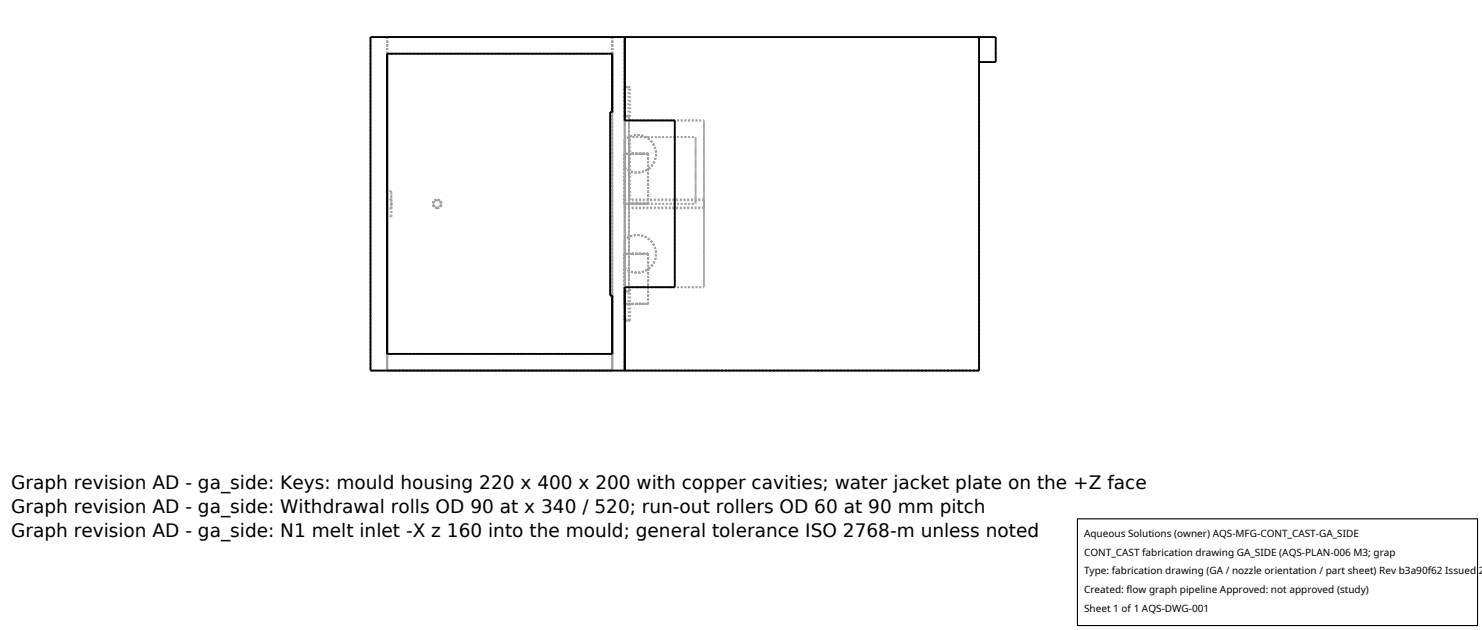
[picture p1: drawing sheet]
<svg xmlns="http://www.w3.org/2000/svg" width="212mm" height="90mm" viewBox="0 0 212 90" stroke-linecap="round" stroke-linejoin="round" font-family="sans-serif">
<defs><g id="words">
<g font-size="2.6">
<text x="1.6" y="69.8">Graph revision AD - ga_side: Keys: mould housing 220 x 400 x 200 with copper cavities; water jacket plate on the +Z face</text>
<text x="1.6" y="73.3">Graph revision AD - ga_side: Withdrawal rolls OD 90 at x 340 / 520; run-out rollers OD 60 at 90 mm pitch</text>
<text x="1.6" y="76.7">Graph revision AD - ga_side: N1 melt inlet -X z 160 into the mould; general tolerance ISO 2768-m unless noted</text>
</g>
<g font-size="1.4">
<text x="154.8" y="76.6">Aqueous Solutions (owner) AQS-MFG-CONT_CAST-GA_SIDE</text>
<text x="154.8" y="79.3">CONT_CAST fabrication drawing GA_SIDE (AQS-PLAN-006 M3; grap</text>
<text x="154.8" y="82">Type: fabrication drawing (GA / nozzle orientation / part sheet) Rev b3a90f62 Issued 2</text>
<text x="154.8" y="84.7">Created: flow graph pipeline Approved: not approved (study)</text>
<text x="154.8" y="87.4">Sheet 1 of 1 AQS-DWG-001</text>
</g>
</g></defs>
<g fill="none" stroke="#a0a0a0" stroke-width=".26" stroke-dasharray=".3 .3" stroke-linecap="butt">
<path d="M52.9 5.3h36.3M52.9 5.3v47.6M55.3 7.7h32.1M55.3 7.7v42.8M55.3 5.3h32.1M55.3 5.3v47.6M55.3 5.3v2.4M87.1 16h.3M87.4 7.7v42.8M87.4 5.3v47.6M87.4 7.7v-2.4M87.4 5.3v2.4"/>
<path d="M89.2 5.3v47.6M89.2 5.3h50.6M89.2 16.6v25M89.2 5.3v11.3M89.2 16.6h.6M89.2 17.2v23.8M89.2 16.6v-4.2M89.2 20v4M89.2 17.2h7.2M89.2 12.4h.8M89.2 12.4h.6M89.8 12.4h-.6"/>
<path d="M89.8 16.6h-.6M89.8 16.6v-4.2M89.8 17.2h10.7M89.8 17.2v-.6M89.8 16.6v25M89.8 17.2h.2M89.8 19.6h9.6M89.8 19.6h.2M89.8 19.6v9.5M90 17.2h-.2M90 12.4h-.8M90 19.6h-.2"/>
<path d="M90 17.2v-4.8M96.4 17.2v23.8M99.4 19.6v9.5M100.5 17.2v23.8M139.8 5.3h2.4M139.8 8.9v44M139.8 5.3v3.6M139.8 8.9h2.4M142.2 5.3v3.6M55.3 29.1v-1.8M55.3 27.3v3.6M55.3 30.9v-1.8"/>
<path d="M55.3 29.1v-.6M55.3 28.5v1.2M55.3 29.7v-.6M55.9 29.1v1.8M55.9 30.9v-3.6M55.9 27.3v1.8M55.9 29.1v.6M55.9 29.7v-1.2M55.9 28.5v.6M55.9 27.3h-.6M55.9 30.9h-.6M55.9 28.5h-.6"/>
<path d="M55.9 29.7h-.6M62.4 29.7l-.4-.1-.2-.5 .2-.4 .4-.2 .5 .1 .2 .5-.2 .4-.5 .2M62.4 29.7l.5-.1 .2-.5-.2-.4-.4-.2-.5 .1-.2 .5 .2 .4 .4 .2M62.4 29.6l.4-.1 .2-.4-.2-.3-.4-.2-.3 .1-.2 .4 .2 .3 .3 .2M62.4 29.6l-.3-.1-.2-.4 .2-.3 .3-.2 .4 .1 .2 .4-.2 .3-.4 .2M89.2 29.1v-7.1M89.2 29.1v-.6M89.2 28.5v1.2M89.2 29.7v-.6M89.2 34.3v3.9M89.2 24l.6 .4 .8 .2h.7l.8-.2 .7-.4 .5-.6 .3-.7 .1-.7-.1-.8-.3-.7-.5-.6-.7-.4-.8-.2h-.7l-.8 .3-.6 .4M89.2 29.1h3.4"/>
<path d="M89.2 22h3.4M89.2 29.1h1.2M89.2 38.2l.6 .4 .8 .3h.7l.8-.2 .7-.4 .5-.6 .3-.7 .1-.7-.1-.8-.3-.7-.5-.6-.7-.4-.8-.2h-.7l-.8 .3-.6 .4M89.2 36.2h3.4M89.2 29.1v-.5M89.2 28.6v1M89.2 29.6v-.5M89.8 29.1v-9.5M89.8 29.1h9.6M89.8 29.1h.2M90 29.1h-.2M90 29.1v-9.5"/>
<path d="M90.4 29.1h.7M90.4 29.1l.1-.2h.2h.3l.1 .2M91.1 29.1h1.5M92.6 29.1h-3.4M92.6 22h-3.4M92.6 36.2h-3.4M92.6 29.1v-7.1M99.4 29.1v-9.5M100.5 29.1v.6M100.5 29.7v-1.2M100.5 28.5v.6M100.5 29.1v.5"/>
<path d="M100.5 29.6v-1M100.5 28.6v.5M100.5 28.5h-11.3M100.5 29.7h-11.3M100.5 28.6h-11.3M100.5 29.6h-11.3M55.3 50.5h32.1M55.3 52.9h32.1M55.3 50.5v2.4M87.1 42.2v-26.2M87.1 42.2h.3M87.4 52.9v-2.4"/>
<path d="M87.4 50.5v2.4M89.2 52.9h-36.3M89.2 52.9h50.6M89.2 52.9h.1M89.2 41.6v11.3M89.2 41.6h.6M89.2 52.9v-2.4M89.2 45.8v-4.2M89.2 43.4v-7.2M89.2 50.5h.1M89.2 41h7.2M89.2 45.8h.8"/>
<path d="M89.2 45.8h.6M89.2 43.4h3.4M89.3 52.9h-.1M89.3 50.5h-.1M89.3 52.9v-2.4M89.8 45.8h-.6M89.8 41.6h-.6M89.8 45.8v-4.2M89.8 41.6v-25M89.8 41.6v-.6M89.8 41h10.7M89.8 41h.2"/>
<path d="M89.8 41v-23.8M90 41h-.2M90 45.8h-.8M90 45.8v-4.8M92.6 43.4h-3.4M92.6 43.4v-7.2M100.5 41v-23.8"/>
</g>
<path d="M55.3 7.7h32.1v8.3h-.3v26.2h.3v8.3h-32.1zM89.2 5.3v11.9h7.2v23.8h-7.2v11.9M139.8 5.3v47.6h-86.9v-47.6h89.3v3.6h-2.4" fill="none" stroke="#000" stroke-width=".26"/>
<path d="M153.9 74.1h57.1v15.2h-57.1z" fill="#fff" stroke="#000" stroke-width=".16"/>
<use href="#words"/>
</svg>
